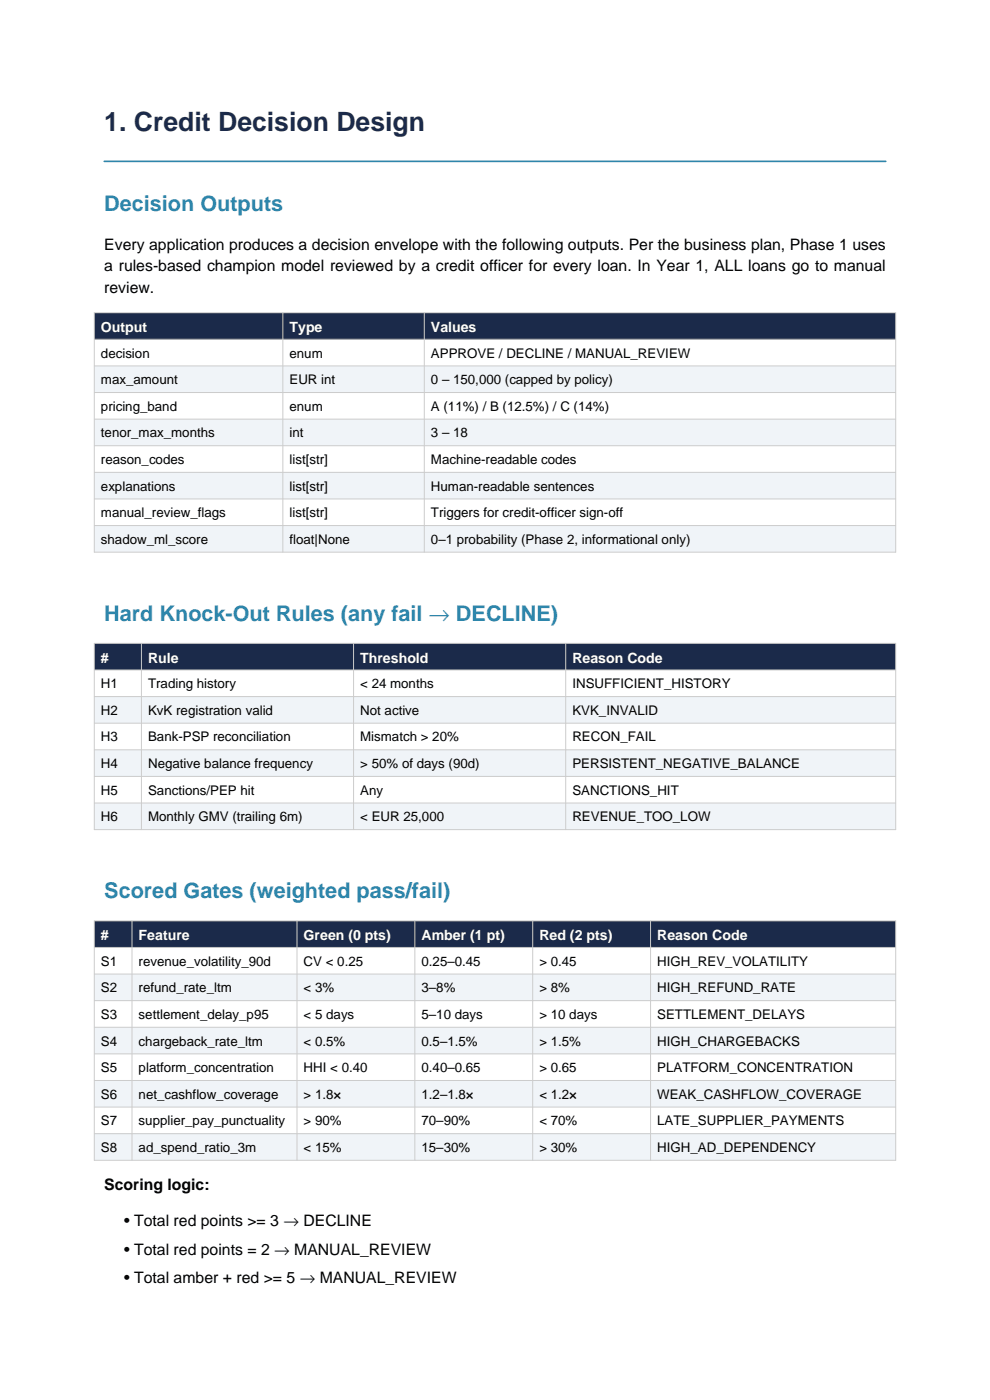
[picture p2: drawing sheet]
<svg xmlns="http://www.w3.org/2000/svg" width="210mm" height="297mm" viewBox="0 0 210 297" stroke-linecap="round" stroke-linejoin="round" font-family="sans-serif">
<defs><g id="words">
<text font-size="5.6" fill="#1b2a4a" x="22.1" y="27.8">1. Credit Decision Design</text>
<g font-size="4.6" fill="#2e86ab">
<text x="22.1" y="44.8">Decision Outputs</text>
<text x="22.1" y="131.7">Hard Knock-Out Rules (any fail → DECLINE)</text>
<text x="22.1" y="190.6">Scored Gates (weighted pass/fail)</text>
</g>
<g font-size="3.4">
<text x="22.1" y="52.9">Every application produces a decision envelope with the following outputs. Per the business plan, Phase 1 uses</text>
<text x="22.1" y="57.5">a rules-based champion model reviewed by a credit officer for every loan. In Year 1, ALL loans go to manual</text>
<text x="22.1" y="62.1">review.</text>
<text x="22.1" y="252.5">Scoring logic:</text>
<text x="26.3" y="260.1">• Total red points &gt;= 3 → DECLINE</text>
<text x="26.3" y="266.2">• Total red points = 2 → MANUAL_REVIEW</text>
<text x="26.3" y="272.3">• Total amber + red &gt;= 5 → MANUAL_REVIEW</text>
</g>
<g font-size="3" fill="#fff">
<text x="21.4" y="70.4">Output</text>
<text x="61.4" y="70.4">Type</text>
<text x="91.4" y="70.4">Values</text>
<text x="21.4" y="140.5">#</text>
<text x="31.4" y="140.5">Rule</text>
<text x="76.4" y="140.5">Threshold</text>
<text x="121.4" y="140.5">Reason Code</text>
<text x="21.4" y="199.4">#</text>
<text x="29.4" y="199.4">Feature</text>
<text x="64.4" y="199.4">Green (0 pts)</text>
<text x="89.4" y="199.4">Amber (1 pt)</text>
<text x="114.4" y="199.4">Red (2 pts)</text>
<text x="139.4" y="199.4">Reason Code</text>
</g>
<g font-size="2.8">
<text x="21.4" y="75.9">decision</text>
<text x="61.4" y="75.9">enum</text>
<text x="91.4" y="75.9">APPROVE / DECLINE / MANUAL_REVIEW</text>
<text x="21.4" y="81.5">max_amount</text>
<text x="61.4" y="81.5">EUR int</text>
<text x="91.4" y="81.5">0 – 150,000 (capped by policy)</text>
<text x="21.4" y="87.2">pricing_band</text>
<text x="61.4" y="87.2">enum</text>
<text x="91.4" y="87.2">A (11%) / B (12.5%) / C (14%)</text>
<text x="21.4" y="92.8">tenor_max_months</text>
<text x="61.4" y="92.8">int</text>
<text x="91.4" y="92.8">3 – 18</text>
<text x="21.4" y="98.4">reason_codes</text>
<text x="61.4" y="98.4">list[str]</text>
<text x="91.4" y="98.4">Machine-readable codes</text>
<text x="21.4" y="104.1">explanations</text>
<text x="61.4" y="104.1">list[str]</text>
<text x="91.4" y="104.1">Human-readable sentences</text>
<text x="21.4" y="109.7">manual_review_flags</text>
<text x="61.4" y="109.7">list[str]</text>
<text x="91.4" y="109.7">Triggers for credit-officer sign-off</text>
<text x="21.4" y="115.4">shadow_ml_score</text>
<text x="61.4" y="115.4">float|None</text>
<text x="91.4" y="115.4">0–1 probability (Phase 2, informational only)</text>
<text x="21.4" y="146">H1</text>
<text x="31.4" y="146">Trading history</text>
<text x="76.4" y="146">&lt; 24 months</text>
<text x="121.4" y="146">INSUFFICIENT_HISTORY</text>
<text x="21.4" y="151.7">H2</text>
<text x="31.4" y="151.7">KvK registration valid</text>
<text x="76.4" y="151.7">Not active</text>
<text x="121.4" y="151.7">KVK_INVALID</text>
<text x="21.4" y="157.3">H3</text>
<text x="31.4" y="157.3">Bank-PSP reconciliation</text>
<text x="76.4" y="157.3">Mismatch &gt; 20%</text>
<text x="121.4" y="157.3">RECON_FAIL</text>
<text x="21.4" y="162.9">H4</text>
<text x="31.4" y="162.9">Negative balance frequency</text>
<text x="76.4" y="162.9">&gt; 50% of days (90d)</text>
<text x="121.4" y="162.9">PERSISTENT_NEGATIVE_BALANCE</text>
<text x="21.4" y="168.6">H5</text>
<text x="31.4" y="168.6">Sanctions/PEP hit</text>
<text x="76.4" y="168.6">Any</text>
<text x="121.4" y="168.6">SANCTIONS_HIT</text>
<text x="21.4" y="174.2">H6</text>
<text x="31.4" y="174.2">Monthly GMV (trailing 6m)</text>
<text x="76.4" y="174.2">&lt; EUR 25,000</text>
<text x="121.4" y="174.2">REVENUE_TOO_LOW</text>
<text x="21.4" y="204.9">S1</text>
<text x="29.4" y="204.9">revenue_volatility_90d</text>
<text x="64.4" y="204.9">CV &lt; 0.25</text>
<text x="89.4" y="204.9">0.25–0.45</text>
<text x="114.4" y="204.9">&gt; 0.45</text>
<text x="139.4" y="204.9">HIGH_REV_VOLATILITY</text>
<text x="21.4" y="210.5">S2</text>
<text x="29.4" y="210.5">refund_rate_ltm</text>
<text x="64.4" y="210.5">&lt; 3%</text>
<text x="89.4" y="210.5">3–8%</text>
<text x="114.4" y="210.5">&gt; 8%</text>
<text x="139.4" y="210.5">HIGH_REFUND_RATE</text>
<text x="21.4" y="216.2">S3</text>
<text x="21.4" y="221.8">S4</text>
<text x="29.4" y="216.2">settlement_delay_p95</text>
<text x="29.4" y="221.8">chargeback_rate_ltm</text>
<text x="64.4" y="216.2">&lt; 5 days</text>
<text x="64.4" y="221.8">&lt; 0.5%</text>
<text x="89.4" y="216.2">5–10 days</text>
<text x="89.4" y="221.8">0.5–1.5%</text>
<text x="114.4" y="216.2">&gt; 10 days</text>
<text x="114.4" y="221.8">&gt; 1.5%</text>
<text x="139.4" y="216.2">SETTLEMENT_DELAYS</text>
<text x="139.4" y="221.8">HIGH_CHARGEBACKS</text>
<text x="21.4" y="227.5">S5</text>
<text x="29.4" y="227.5">platform_concentration</text>
<text x="64.4" y="227.5">HHI &lt; 0.40</text>
<text x="89.4" y="227.5">0.40–0.65</text>
<text x="114.4" y="227.5">&gt; 0.65</text>
<text x="139.4" y="227.5">PLATFORM_CONCENTRATION</text>
<text x="21.4" y="233.1">S6</text>
<text x="29.4" y="233.1">net_cashflow_coverage</text>
<text x="64.4" y="233.1">&gt; 1.8×</text>
<text x="89.4" y="233.1">1.2–1.8×</text>
<text x="114.4" y="233.1">&lt; 1.2×</text>
<text x="139.4" y="233.1">WEAK_CASHFLOW_COVERAGE</text>
<text x="21.4" y="238.7">S7</text>
<text x="29.4" y="238.7">supplier_pay_punctuality</text>
<text x="64.4" y="238.7">&gt; 90%</text>
<text x="89.4" y="238.7">70–90%</text>
<text x="114.4" y="238.7">&lt; 70%</text>
<text x="139.4" y="238.7">LATE_SUPPLIER_PAYMENTS</text>
<text x="21.4" y="244.4">S8</text>
<text x="29.4" y="244.4">ad_spend_ratio_3m</text>
<text x="64.4" y="244.4">&lt; 15%</text>
<text x="89.4" y="244.4">15–30%</text>
<text x="114.4" y="244.4">&gt; 30%</text>
<text x="139.4" y="244.4">HIGH_AD_DEPENDENCY</text>
</g>
</g></defs>
<path d="M22.1 34.2h165.8" fill="none" stroke="#2e86ab" stroke-width=".35"/>
<path d="M20 66.3h170v5.7h-170z" fill-rule="evenodd" fill="#1b2a4a"/>
<g fill="#f0f4f8">
<path d="M20 77.6h170v5.7h-170z" fill-rule="evenodd"/>
<path d="M20 88.9h170v5.7h-170z" fill-rule="evenodd"/>
<path d="M20 100.2h170v5.7h-170z" fill-rule="evenodd"/>
<path d="M20 111.5h170v5.6h-170z" fill-rule="evenodd"/>
</g>
<path d="M20 66.3h170v50.8h-170zM20 72h170M20 77.6h170M60 66.3v50.8M90 66.3v50.8M20 83.3h170M20 88.9h170M20 94.6h170M20 100.2h170M20 105.9h170M20 111.5h170" fill="none" stroke="#ccc" stroke-width=".21"/>
<path d="M20 136.5h170v5.6h-170z" fill-rule="evenodd" fill="#1b2a4a"/>
<g fill="#f0f4f8">
<path d="M20 147.8h170v5.6h-170z" fill-rule="evenodd"/>
<path d="M20 159.1h170v5.6h-170z" fill-rule="evenodd"/>
<path d="M20 170.4h170v5.6h-170z" fill-rule="evenodd"/>
</g>
<path d="M20 136.5h170v39.5h-170zM30 136.5v39.5M75 136.5v39.5M120 136.5v39.5M20 142.1h170M20 147.8h170M20 153.4h170M20 159.1h170M20 164.7h170M20 170.4h170" fill="none" stroke="#ccc" stroke-width=".21"/>
<path d="M20 195.4h170v5.6h-170z" fill-rule="evenodd" fill="#1b2a4a"/>
<g fill="#f0f4f8">
<path d="M20 206.6h170v5.7h-170z" fill-rule="evenodd"/>
<path d="M20 217.9h170v5.7h-170z" fill-rule="evenodd"/>
<path d="M20 229.2h170v5.7h-170z" fill-rule="evenodd"/>
<path d="M20 240.5h170v5.7h-170z" fill-rule="evenodd"/>
</g>
<g fill="none" stroke="#ccc" stroke-width=".21">
<path d="M20 195.4h170v50.8h-170zM28 195.4v50.8M63 195.4v50.8M88 195.4v50.8M113 195.4v50.8M138 195.4v50.8M20 201h170M20 206.6h170M20 212.3h170M20 217.9h170M20 223.6h170M20 229.2h170"/>
<path d="M20 234.9h170M20 240.5h170"/>
</g>
<use href="#words"/>
</svg>
